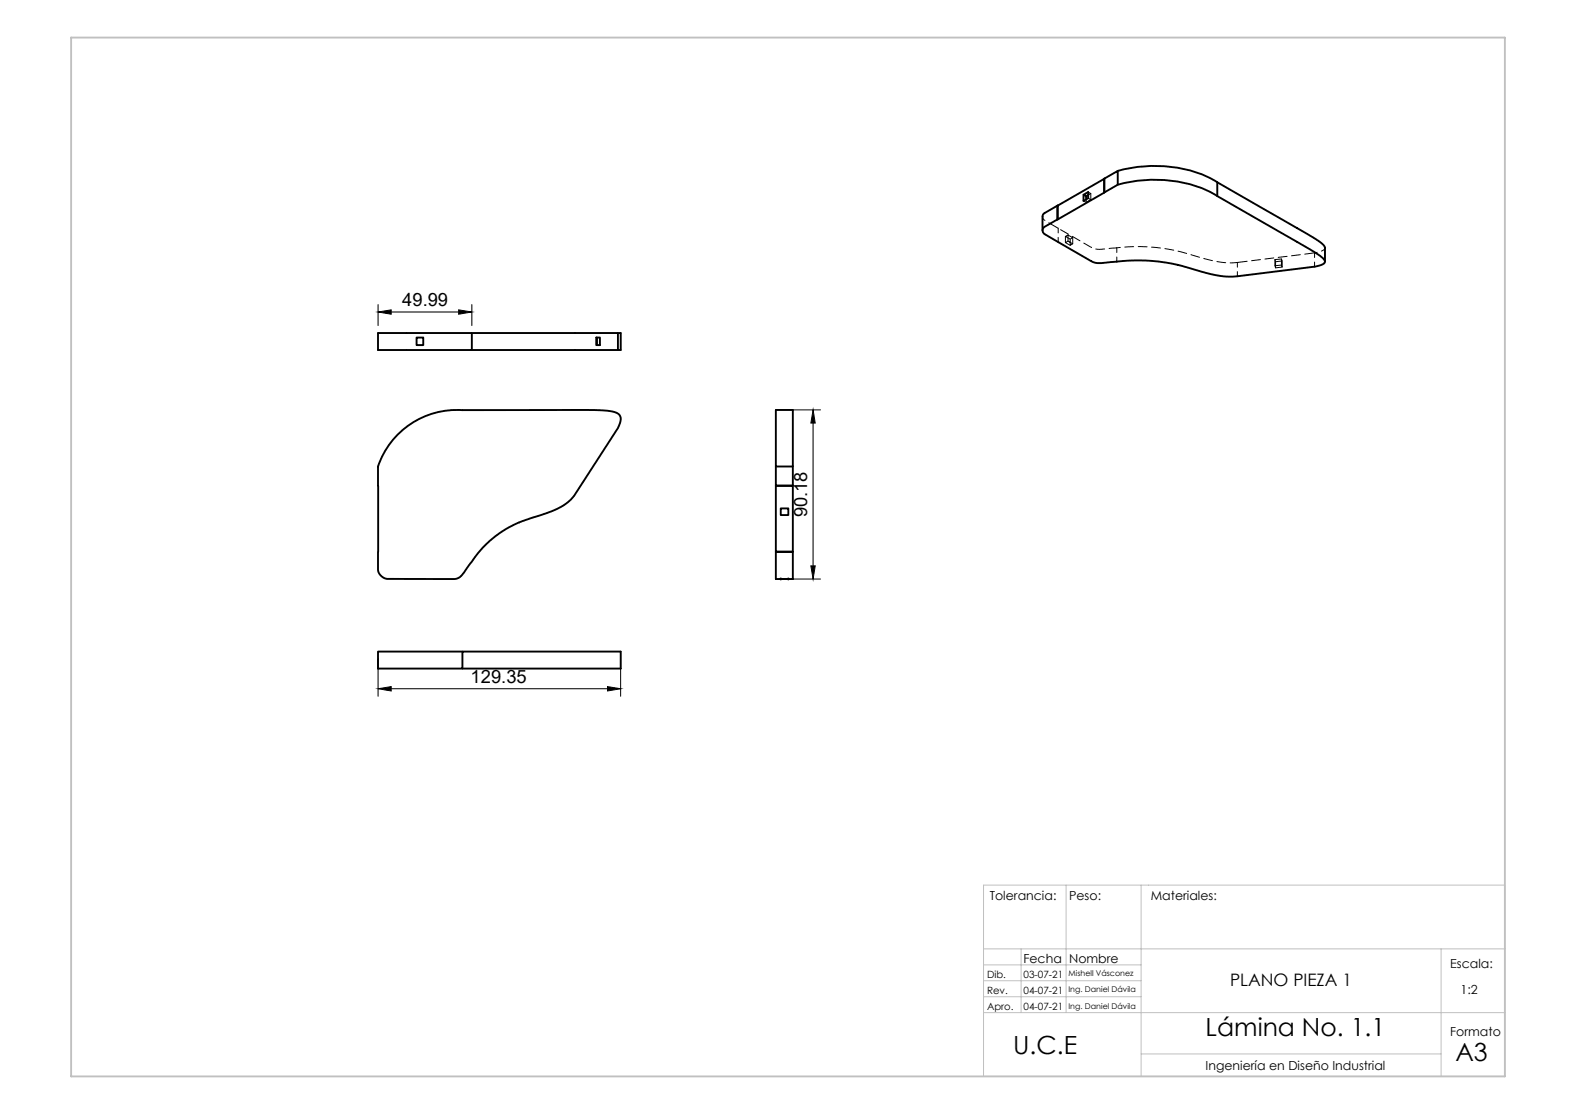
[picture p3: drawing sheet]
<svg xmlns="http://www.w3.org/2000/svg" width="420mm" height="297mm" viewBox="0 0 420 297" stroke-linecap="round" stroke-linejoin="round" font-family="sans-serif">
<defs><g id="words">
<g font-size="6.7">
<text x="270.1" y="281">U.C.E</text>
<text x="321.4" y="276.2">Lámina No. 1.1</text>
<text x="388" y="282.8">A3</text>
</g>
<g font-size="4.9">
<text x="107.3" y="81.6">49.99</text>
<text x="215.2" y="138" transform="rotate(-90 215.2 138)">90.18</text>
<text x="125.5" y="182.1">129.35</text>
</g>
<text font-size="4.6" x="327.9" y="262.9">PLANO PIEZA 1</text>
<g font-size="3.3">
<text x="263.9" y="240">Tolerancia:</text>
<text x="285" y="240">Peso:</text>
<text x="306.8" y="240">Materiales:</text>
<text x="272.9" y="256.9">Fecha</text>
<text x="285" y="256.9">Nombre</text>
<text x="386.6" y="258.1">Escala:</text>
<text x="389.4" y="265.1">1:2</text>
<text x="386.6" y="276.2">Formato</text>
<text x="321.4" y="285.3">Ingeniería en Diseño Industrial</text>
</g>
<g font-size="2.7">
<text x="263.1" y="260.8">Dib.</text>
<text x="272.9" y="260.8">03-07-21</text>
<text x="263.1" y="265.1">Rev.</text>
<text x="263.1" y="269.3">Apro.</text>
<text x="272.9" y="265">04-07-21</text>
<text x="272.9" y="269.3">04-07-21</text>
</g>
<g font-size="2.1">
<text x="284.9" y="260.3">Mishell Vásconez</text>
<text x="284.9" y="264.6">Ing. Daniel Dávila</text>
<text x="284.9" y="268.9">Ing. Daniel Dávila</text>
</g>
</g></defs>
<!-- layer: Capa 1 -->
<g fill="none" stroke="#000" stroke-width=".51">
<path d="M281.9 54.8l-3.8 2.4-.2 4.2M282 54.8l12.4-7.1v3.7l-12.4 7.1zM282 58.5h-.1M282 54.8h-.1M288.9 51.9v1.7l1.2-.8v-1.6l-1.2 .7 .7 .4v.9M290.1 52l-.5 .3M294.4 51.3v.1M294.4 47.6v.1M294.4 47.6l3.6-2v3.7l-3.6 2zM298 49.3a35.5 35.5 0 0 1 25.2 2.2l1.3 .8M298 45.6a35.5 35.5 0 0 1 25.2 2.2l1.3 .8M324.5 52.3l25.8 14.8 2.5 1.9 .4 .7-.1 .4-.7 .5-1.8 .5-22 2.7-4.6-.5-10.1-2.7-5.1-.9-7-.2-9.2 .7-1.7-.6-12.3-7.1-.5-.6a1.12 1.12 0 0 1 .6-1.5l3.2-1.9v-3.7"/>
<path d="M324.5 48.6l27.3 15.9 1.4 1.4v3.9M324.5 48.6v3.7M111.1 90h1.7v2h-1.7zM125.8 93.3h38.9v-4.5h.8v4.5h-.8M125.8 88.8h-25v4.5h25v-4.5h38.9M159 90h.9v2h-.9zM159.2 90v2M100.8 124.4a22.2 22.2 0 0 1 22.5-15l35.3-.1 4.6 .4 1.7 .7 .5 .6 .1 .9-.8 2.2-11.4 17.7a14.6 14.6 0 0 1-8.4 5.3l-6.6 2.2a30.2 30.2 0 0 0-13.6 11.9l-1.8 2.4-.8 .6-.7 .2h-18.2l-1.2-.5a2.5 2.5 0 0 1-1.2-2.2v-27.3M206.8 124.4v5.1l4.6 .1M206.8 129.6h4.6v17.5h-4.6zM206.8 129.5v.1M208.2 135.6h2v1.7h-2z"/>
<path d="M211.4 124.4v-15.1h-4.6v15.1h4.6v5.1M206.8 147.1l4.6 .1v7.2h-4.6v-7.2M208.2 154.4h2M211.4 147.1v.1M123.3 173.7h-22.5v4.6h22.5v-4.6h42.2v4.6h-42.2"/>
</g>
<g fill="#000">
<path d="M100.8 83.2l3.5-.6v1.2zM122.3 82.6l3.5 .6-3.5 .6zM216.8 109.3l.5 3.5h-1.1zM216.2 150.9h1.1l-.5 3.5zM100.8 183.6l3.5-.5v1.1zM162 183.1l3.5 .5-3.5 .6z"/>
<circle cx="208.1" cy="154.4" r=".24"/>
<circle cx="210.2" cy="154.4" r=".24"/>
</g>
<g fill="none" stroke="#000" stroke-width=".27">
<path d="M277.9 57.7l.2 .6 .5 .5M279.6 59.4l2.5 1.5v1.2M289.6 53.2v.8M290.1 52.8l.7 .4-1.2 .8-.7-.4M290.1 51.2l.7 .4-.7 .4M290.8 51.6v1.6M282.1 63.3v1.2M282.7 61.2l2.1 1.2M284 63l.7-.3 1.3 .7-.7 .4zM284 63v1.7M284.7 62.7v1.6l-.7 .4 1.3 .7M285.3 63.8v1.6l.7-.4-1.3-.7"/>
<path d="M285.9 63l2 1.2M286 63.4v1.6M288.9 64.8l2.1 1.2M294.5 66.4h-2.4M297.7 66.1l-2 .2M297.7 66.1v1.2M297.7 68.5v1.3M298.7 66l-1 .1M302.2 65.8l-2.3 .1M303.4 65.8h2.4M307 65.9l2.4 .2M310.6 66.3l2.3 .4"/>
<path d="M314.1 67l2.3 .6M317.5 67.9l2.3 .7M320.9 68.9l2.3 .6M324.4 69.8l2.4 .2M329.9 70l-1.9 .1M329.9 70v1.2M329.9 72.4v1.3M332.5 69.7l-2.6 .3M336 69.2l-2.3 .3M339.6 68.8l-2.4 .3M339.9 69.2v1.7M339.9 70.9l1.7-.2 .2 .5-1.7 .2z"/>
<path d="M340.1 69.8l1.7-.2-.2-.5v1.6M341.6 69.1l-1.7 .1 .2 2.2M341.8 69.6v1.6M343.1 68.4l-2.3 .2M346.7 67.9l-2.4 .3M350.5 67.4l-2.6 .4M350.5 67.4v1.3M350.5 69.9v1.2M351.2 67.3l-.7 .1M353.2 66.1l-.2 .4-.7 .4M100.8 83.2l3.5-.6v1.2zM100.8 81.2v5.6"/>
<path d="M104.3 83.2h18M122.3 82.6l3.5 .6-3.5 .6zM125.8 81.2v5.6M208.9 109.3h9.9M216.8 112.8v38.1M216.8 109.3l.5 3.5h-1.1zM208.9 154.4h9.9M216.2 150.9h1.1l-.5 3.5zM100.8 175.8v9.9M165.5 175.8v9.9M100.8 183.6l3.5-.5v1.1zM104.3 183.6h57.7"/>
<path d="M162 183.1l3.5 .5-3.5 .6z"/>
<circle cx="208.1" cy="154.4" r=".24"/>
<circle cx="210.2" cy="154.4" r=".24"/>
</g>
<path d="M262.2 236h139v51h-139zM284.2 236v34M304.2 236v51M262.2 253h139M262.2 257.3h42M272.2 253v17M384.2 253v34M262.2 270h139M262.2 261.5h42M262.2 265.8h42M304.2 281h80" fill="none" stroke="#c0c0c0" stroke-width=".27"/>
<path d="M19 10h382.2v277h-382.2z" fill="none" stroke="#c0c0c0" stroke-width=".5"/>
<use href="#words"/>
</svg>
